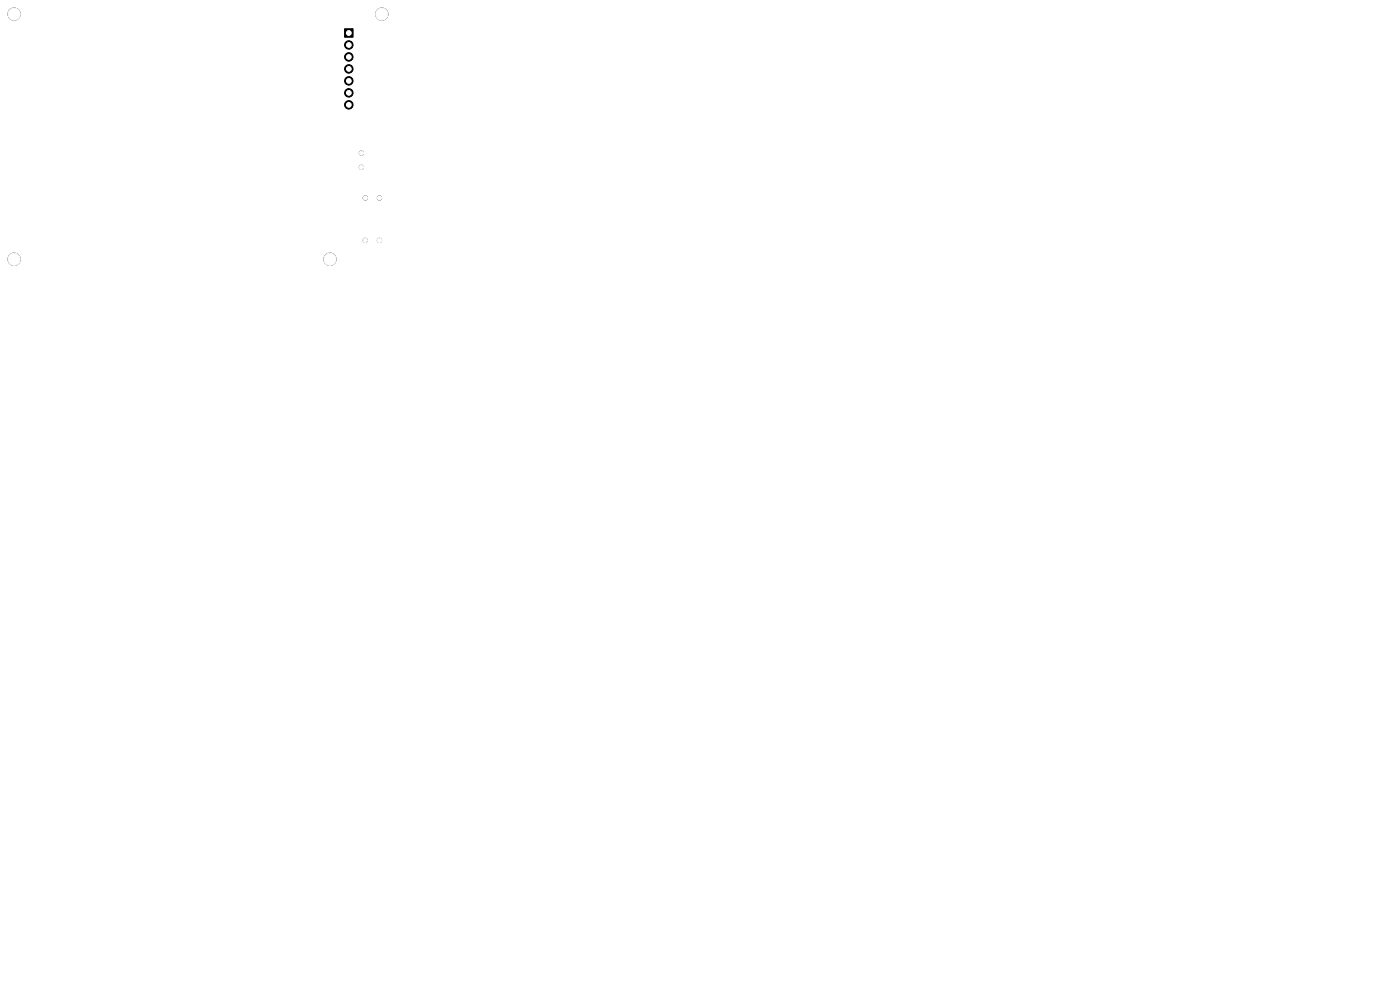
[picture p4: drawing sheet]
<svg xmlns="http://www.w3.org/2000/svg" width="297mm" height="210mm" viewBox="0 0 297 210" stroke-linecap="round" stroke-linejoin="round" font-family="sans-serif">
<g fill="#000" stroke="#000" stroke-width=".21">
<path d="M73.1 6.1h1.8v1.8h-1.8z"/>
<circle cx="3" cy="3" r="1.3"/>
<circle cx="74" cy="12.1" r=".9"/>
<circle cx="74" cy="17.2" r=".9"/>
<circle cx="74" cy="14.6" r=".9"/>
<circle cx="74" cy="9.5" r=".9"/>
<circle cx="74" cy="19.7" r=".9"/>
<circle cx="81" cy="3" r="1.3"/>
<circle cx="74" cy="22.2" r=".9"/>
<circle cx="76.7" cy="35.5" r=".45"/>
<circle cx="76.7" cy="32.5" r=".45"/>
<circle cx="3" cy="55" r="1.3"/>
<circle cx="70" cy="55" r="1.3"/>
<circle cx="77.5" cy="51" r=".45"/>
<circle cx="77.5" cy="42" r=".45"/>
<circle cx="80.5" cy="51" r=".45"/>
<circle cx="80.5" cy="42" r=".45"/>
</g>
<g fill="#fff" stroke="#fff" stroke-width=".21">
<circle cx="77.5" cy="51" r=".45"/>
<circle cx="80.5" cy="51" r=".45"/>
<circle cx="74" cy="7" r=".51"/>
<circle cx="74" cy="9.5" r=".51"/>
<circle cx="74" cy="12.1" r=".51"/>
<circle cx="74" cy="14.6" r=".51"/>
<circle cx="74" cy="17.2" r=".51"/>
<circle cx="74" cy="19.7" r=".51"/>
<circle cx="74" cy="22.2" r=".51"/>
<circle cx="3" cy="55" r="1.3"/>
<circle cx="76.7" cy="32.5" r=".45"/>
<circle cx="76.7" cy="35.5" r=".45"/>
<circle cx="77.5" cy="42" r=".45"/>
<circle cx="80.5" cy="42" r=".45"/>
<circle cx="70" cy="55" r="1.3"/>
<circle cx="81" cy="3" r="1.3"/>
<circle cx="3" cy="3" r="1.3"/>
</g>
</svg>
